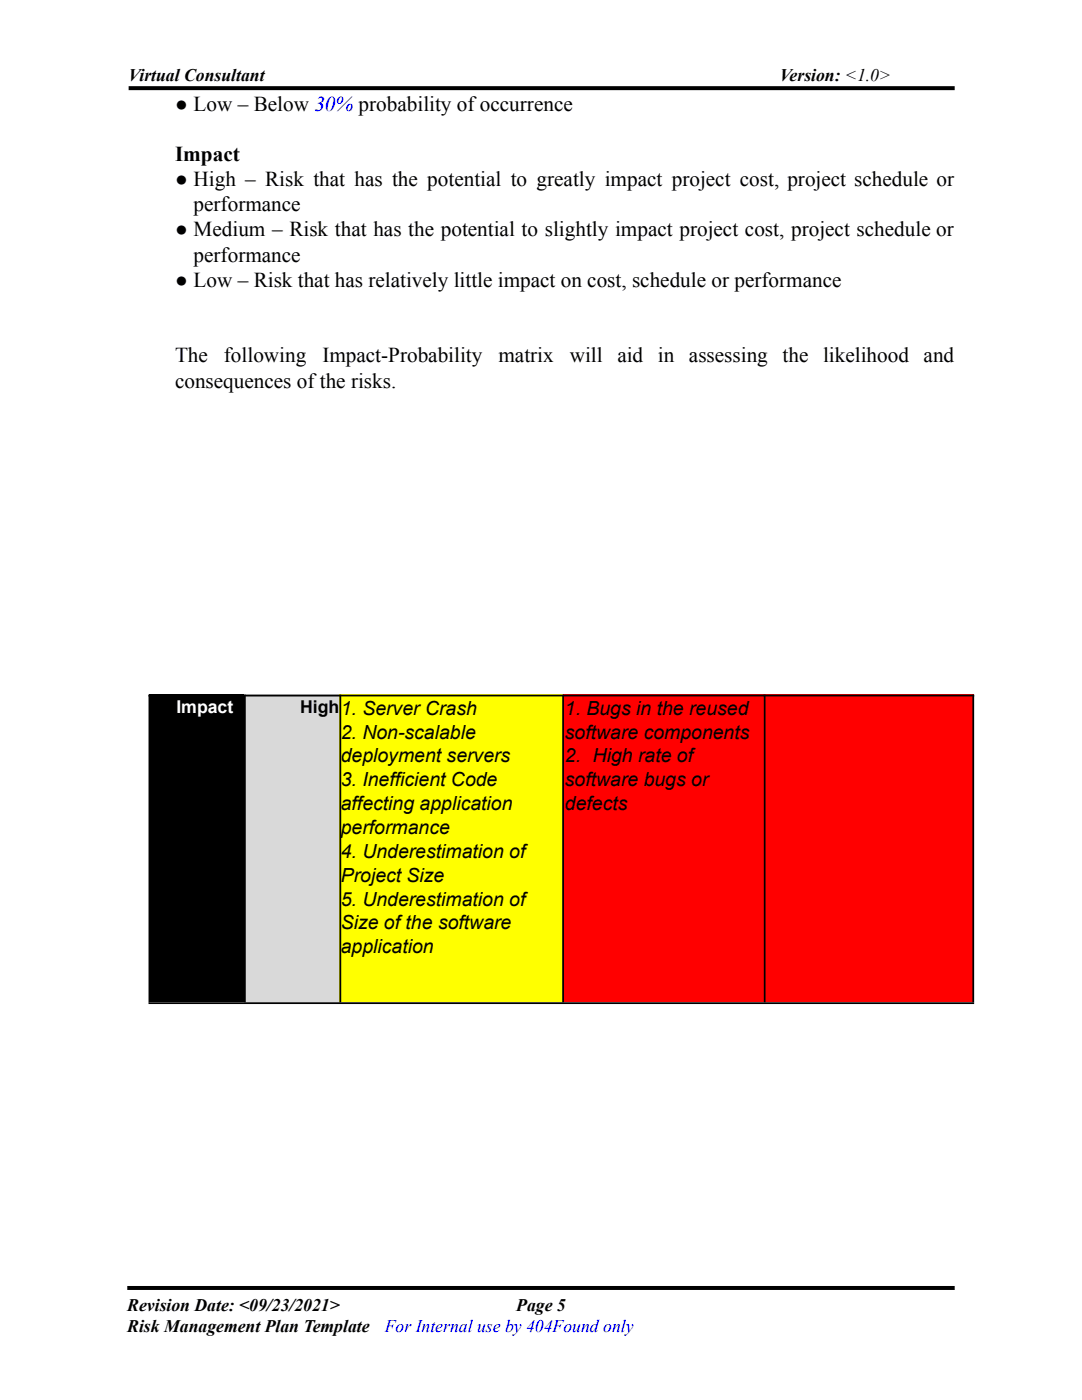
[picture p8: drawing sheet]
<svg xmlns="http://www.w3.org/2000/svg" width="216mm" height="279mm" viewBox="0 0 216 279" stroke-linecap="round" stroke-linejoin="round" font-family="sans-serif">
<defs><g id="words">
<g font-size="4.2">
<text x="34.9" y="22.1">● Low – Below 30% probability of occurrence</text>
<text x="34.9" y="32.1">Impact</text>
<text x="34.9" y="37.1">● High – Risk that has the potential to greatly impact project cost, project schedule or</text>
<text x="34.9" y="47.2">● Medium – Risk that has the potential to slightly impact project cost, project schedule or</text>
<text x="38.6" y="42.2">performance</text>
<text x="38.6" y="52.2">performance</text>
<text x="34.9" y="57.2">● Low – Risk that has relatively little impact on cost, schedule or performance</text>
<text x="34.9" y="72.3">The</text>
<text x="34.9" y="77.4">consequences of the risks.</text>
<text x="44.7" y="72.3">following</text>
<text x="64.3" y="72.3">Impact-Probability</text>
<text x="99.5" y="72.3">matrix</text>
<text x="113.7" y="72.3">will aid in assessing the likelihood and</text>
</g>
<g font-size="3.9">
<text x="68" y="142.6">1. Server Crash</text>
<text x="112.7" y="142.6">1. Bugs in the reused</text>
<text x="68" y="147.4">2. Non-scalable</text>
<text x="112.7" y="147.4">software components</text>
<text x="68" y="152.2">deployment servers</text>
<text x="112.7" y="152.2">2. High rate of</text>
<text x="68" y="156.9">3. Inefficient Code</text>
<text x="68" y="161.7">affecting application</text>
<text x="112.7" y="156.9">software bugs or</text>
<text x="112.7" y="161.7">defects</text>
<text x="68" y="166.4">performance</text>
<text x="68" y="171.2">4. Underestimation of</text>
<text x="68" y="176">Project Size</text>
<text x="68" y="180.7">5. Underestimation of</text>
<text x="68" y="185.5">Size ofthe software</text>
<text x="68" y="190.3">application</text>
</g>
<g font-size="3.5">
<text x="25.7" y="16.1">Virtual Consultant</text>
<text x="155.6" y="16.1">Version: &lt;1.0&gt;</text>
<text x="59.9" y="142.3">High</text>
<text x="25.4" y="261.6">Revision Date: &lt;09/23/2021&gt;</text>
<text x="103" y="261.6">Page 5</text>
<text x="25.4" y="265.9">Risk Management Plan Template</text>
</g>
<text font-size="3.5" fill="#fff" x="35.2" y="142.3">Impact</text>
<text font-size="3.5" fill="#00f" x="76.8" y="265.9">For Internal use by 404Found only</text>
</g></defs>
<path d="M29.9 138.6h18.8v61.4h-18.8z" fill="#000"/>
<path d="M48.7 138.6h19v61.4h-19z" fill="#d9d9d9"/>
<path d="M67.7 138.6h44.7v61.4h-44.7z" fill="#ff0"/>
<g fill="#f00">
<path d="M112.4 138.6h40.3v61.4h-40.3z"/>
<path d="M152.7 138.6h41.5v61.4h-41.5z"/>
</g>
<path d="M25.7 17.6h164.8M25.4 257h165.1" fill="none" stroke="#000" stroke-width=".79" stroke-linecap="butt"/>
<path d="M29.6 138.8h164.8M29.8 138.6v61.4M48.9 138.6v61.4M67.9 138.6v61.4M112.4 138.6v61.4M152.6 138.6v61.4M194.2 138.6v61.4M29.6 200.2h164.8" fill="none" stroke="#000" stroke-width=".35"/>
<use href="#words"/>
</svg>
